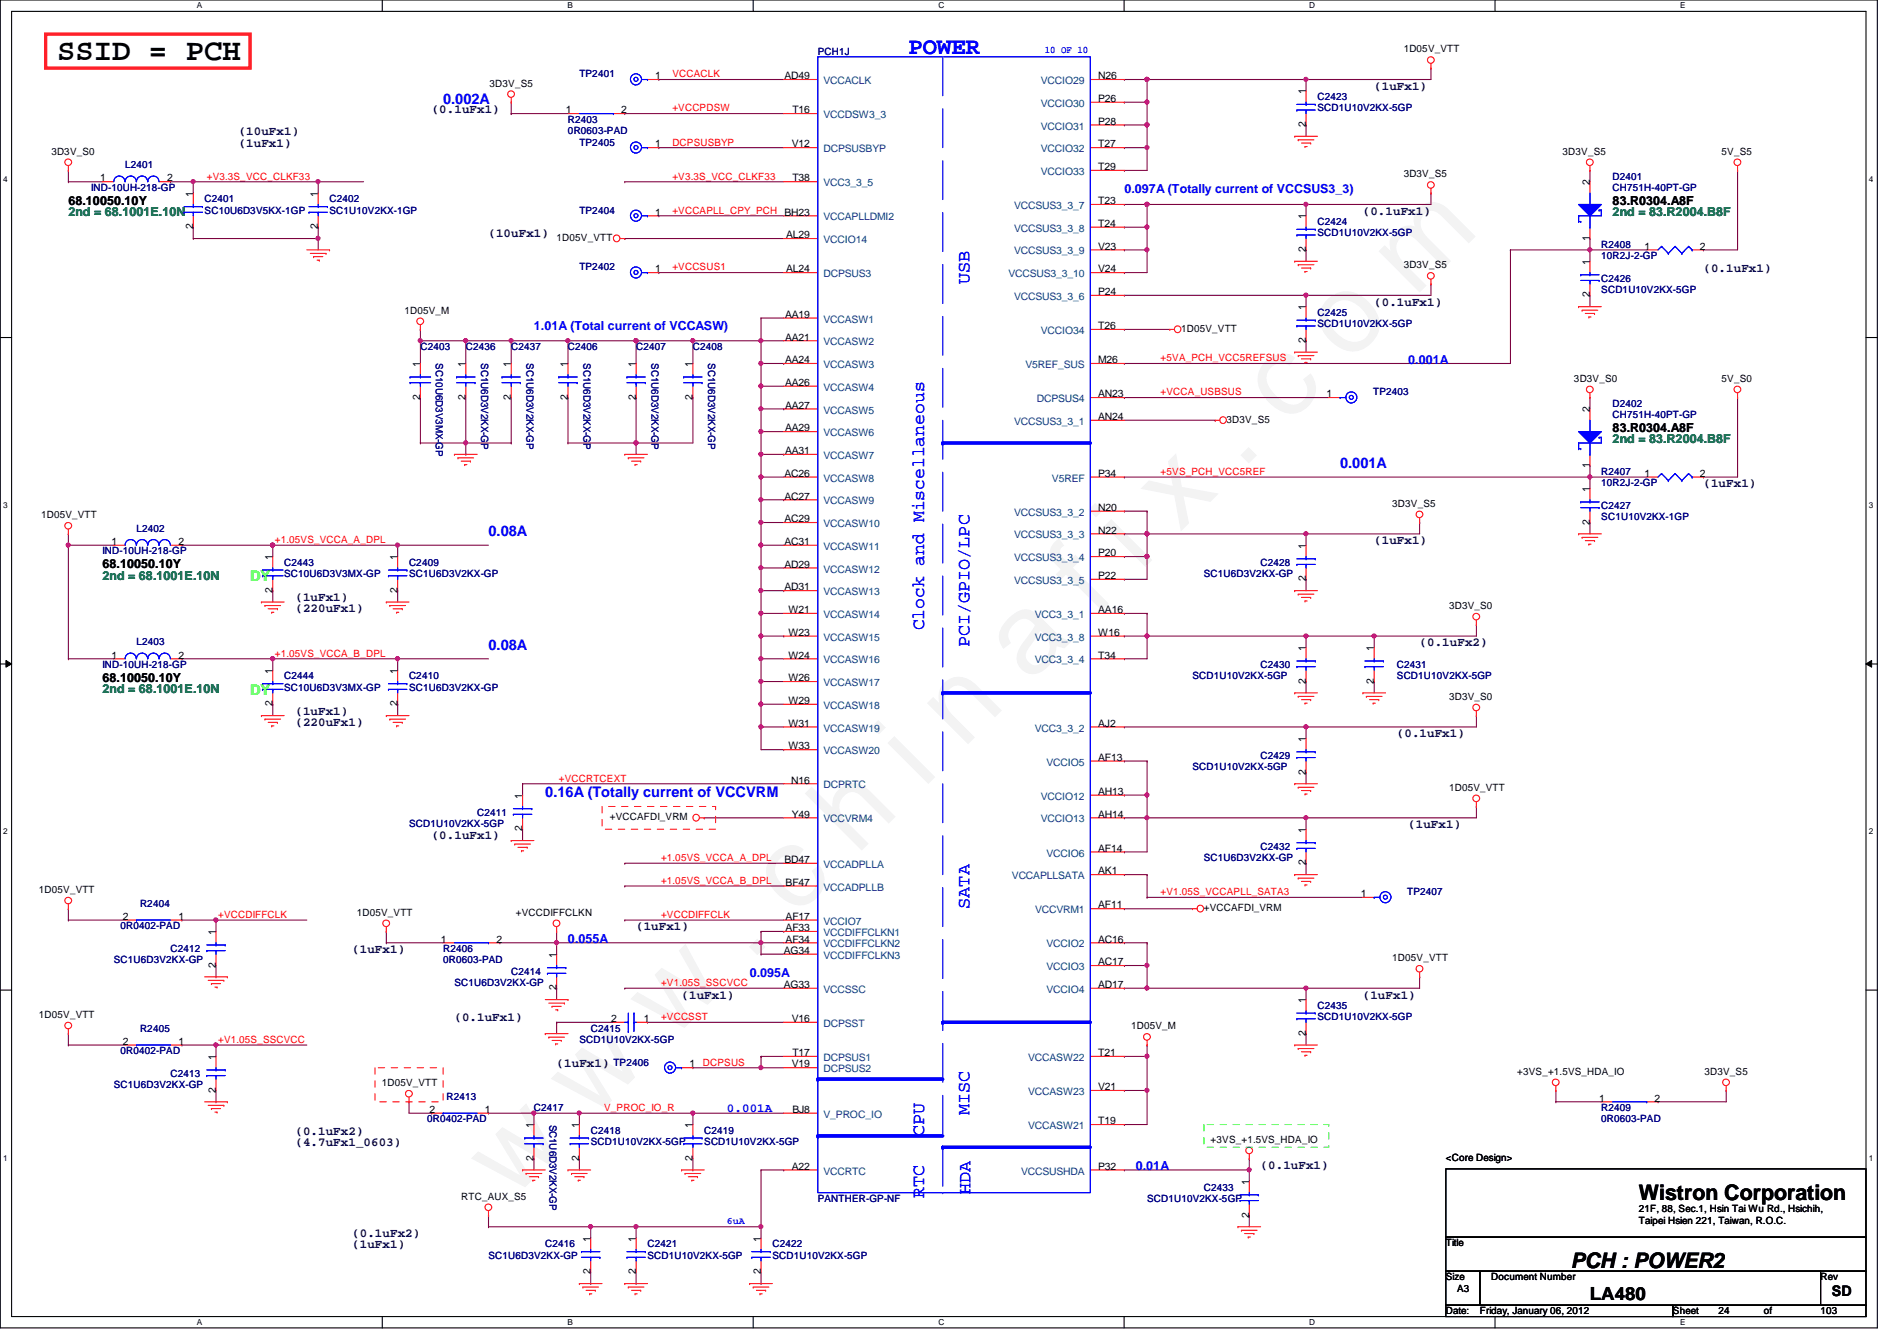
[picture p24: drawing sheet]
<svg xmlns="http://www.w3.org/2000/svg" width="297mm" height="210mm" viewBox="0 0 297 210" stroke-linecap="round" stroke-linejoin="round" font-family="sans-serif">
<defs><g id="words">
<text font-size="17.6" fill="#f0f" x="80.1" y="188" transform="rotate(-45 80.1 188)">w w w . c h i n a f i x . c o m</text>
<text font-size="4.8" x="8.9" y="9.4">SSID = PCH</text>
<text font-size="3.7" fill="#00f" x="142.3" y="8.5">POWER</text>
<g font-size="3.3">
<text x="256.6" y="187.9">Wistron Corporation</text>
<text x="246" y="198.5">PCH : POWER2</text>
</g>
<g font-size="2.8" fill="#00f">
<text x="151.8" y="44.5" transform="rotate(-90 151.8 44.5)">USB</text>
<text x="144.7" y="98.7" transform="rotate(-90 144.7 98.7)">Clock and Miscellaneous</text>
<text x="151.8" y="101.3" transform="rotate(-90 151.8 101.3)">PCI/GPIO/LPC</text>
<text x="151.8" y="142.2" transform="rotate(-90 151.8 142.2)">SATA</text>
<text x="144.7" y="177.8" transform="rotate(-90 144.7 177.8)">CPU</text>
<text x="151.8" y="174.6" transform="rotate(-90 151.8 174.6)">MISC</text>
<text x="144.7" y="187.6" transform="rotate(-90 144.7 187.6)">RTC</text>
<text x="152" y="186.9" transform="rotate(-90 152 186.9)">HDA</text>
</g>
<text font-size="2.8" x="249" y="203.5">LA480</text>
<g font-size="2.3" fill="#00f">
<text x="69.4" y="16.3">0.002A</text>
<text x="209.8" y="73.2">0.001A</text>
<text x="76.5" y="83.9">0.08A</text>
<text x="76.5" y="101.7">0.08A</text>
<text x="85.4" y="124.8">0.16A (Totally current of VCCVRM</text>
</g>
<g font-size="2.3" fill="#0f0">
<text x="39.2" y="91">DY</text>
<text x="39.2" y="108.8">DY</text>
</g>
<text font-size="2.3" x="286.8" y="202.9">SD</text>
<g font-size="1.9" fill="#000040">
<text x="67.6" y="17.6">(0.1uFx1)</text>
<text x="215.2" y="14.1">(1uFx1)</text>
<text x="37.4" y="22.9">(1uFx1)</text>
<text x="37.4" y="21.2">(10uFx1)</text>
<text x="213.4" y="33.6">(0.1uFx1)</text>
<text x="76.5" y="37.2">(10uFx1)</text>
<text x="215.2" y="47.8">(0.1uFx1)</text>
<text x="266.7" y="42.5">(0.1uFx1)</text>
<text x="266.7" y="76.3">(1uFx1)</text>
<text x="215.2" y="85.2">(1uFx1)</text>
<text x="46.3" y="95.8">(220uFx1)</text>
<text x="46.3" y="94.1">(1uFx1)</text>
<text x="222.3" y="101.2">(0.1uFx2)</text>
<text x="46.3" y="113.6">(220uFx1)</text>
<text x="46.3" y="111.8">(1uFx1)</text>
<text x="218.7" y="115.4">(0.1uFx1)</text>
<text x="67.6" y="131.4">(0.1uFx1)</text>
<text x="220.5" y="129.6">(1uFx1)</text>
<text x="55.2" y="149.2">(1uFx1)</text>
<text x="99.6" y="145.6">(1uFx1)</text>
<text x="71.2" y="159.9">(0.1uFx1)</text>
<text x="106.7" y="156.3">(1uFx1)</text>
<text x="213.4" y="156.3">(1uFx1)</text>
<text x="87.2" y="167">(1uFx1)</text>
<text x="46.3" y="177.6">(0.1uFx2)</text>
<text x="46.3" y="179.4">(4.7uFx1_0603)</text>
<text x="197.4" y="183">(0.1uFx1)</text>
<text x="55.2" y="193.6">(0.1uFx2)</text>
<text x="55.2" y="195.4">(1uFx1)</text>
</g>
<g font-size="1.9">
<text x="10.7" y="32">68.10050.10Y</text>
<text x="252.5" y="32">83.R0304.A8F</text>
<text x="252.5" y="67.6">83.R0304.A8F</text>
<text x="16" y="88.9">68.10050.10Y</text>
<text x="16" y="106.7">68.10050.10Y</text>
</g>
<g font-size="1.9" fill="#008000">
<text x="10.7" y="33.8">2nd = 68.1001E.10N</text>
<text x="252.5" y="33.8">2nd = 83.R2004.B8F</text>
<text x="252.5" y="69.4">2nd = 83.R2004.B8F</text>
<text x="16" y="90.7">2nd = 68.1001E.10N</text>
<text x="16" y="108.5">2nd = 68.1001E.10N</text>
</g>
<g font-size="1.9" fill="#00f">
<text x="176.1" y="30.3">0.097A (Totally current of VCCSUS3_3)</text>
<text x="83.6" y="51.6">1.01A (Total current of VCCASW)</text>
<text x="220.5" y="56.9">0.001A</text>
<text x="88.9" y="147.6">0.055A</text>
<text x="117.4" y="153">0.095A</text>
<text x="113.8" y="174.1">0.001A</text>
<text x="177.8" y="183.2">0.01A</text>
</g>
<g font-size="1.6" fill="#000080">
<text x="128.1" y="8.6">PCH1J</text>
<text x="90.7" y="12.1">TP2401</text>
<text x="206.3" y="15.7">C2423</text>
<text x="206.3" y="17.4">SCD1U10V2KX-5GP</text>
<text x="88.9" y="19.2">R2403</text>
<text x="88.9" y="21">0R0603-PAD</text>
<text x="90.7" y="22.8">TP2405</text>
<text x="14.3" y="29.9">IND-10UH-218-GP</text>
<text x="19.6" y="26.3">L2401</text>
<text x="252.5" y="28.1">D2401</text>
<text x="252.5" y="29.9">CH751H-40PT-GP</text>
<text x="32" y="31.7">C2401</text>
<text x="32" y="33.4">SC10U6D3V5KX-1GP</text>
<text x="51.6" y="31.7">C2402</text>
<text x="51.6" y="33.4">SC1U10V2KX-1GP</text>
<text x="90.7" y="33.4">TP2404</text>
<text x="206.3" y="35.2">C2424</text>
<text x="206.3" y="37">SCD1U10V2KX-5GP</text>
<text x="250.7" y="38.8">R2408</text>
<text x="250.7" y="40.6">10R2J-2-GP</text>
<text x="90.7" y="42.3">TP2402</text>
<text x="250.7" y="44.1">C2426</text>
<text x="250.7" y="45.9">SCD1U10V2KX-5GP</text>
<text x="206.3" y="49.4">C2425</text>
<text x="206.3" y="51.2">SCD1U10V2KX-5GP</text>
<text x="65.8" y="54.8">C2403</text>
<text x="68.2" y="56.9" transform="rotate(90 68.2 56.9)">SC10U6D3V3MX-GP</text>
<text x="72.9" y="54.8">C2436</text>
<text x="75.4" y="56.9" transform="rotate(90 75.4 56.9)">SC1U6D3V2KX-GP</text>
<text x="80" y="54.8">C2437</text>
<text x="82.5" y="56.9" transform="rotate(90 82.5 56.9)">SC1U6D3V2KX-GP</text>
<text x="88.9" y="54.8">C2406</text>
<text x="91.4" y="56.9" transform="rotate(90 91.4 56.9)">SC1U6D3V2KX-GP</text>
<text x="99.6" y="54.8">C2407</text>
<text x="102" y="56.9" transform="rotate(90 102 56.9)">SC1U6D3V2KX-GP</text>
<text x="108.5" y="54.8">C2408</text>
<text x="110.9" y="56.9" transform="rotate(90 110.9 56.9)">SC1U6D3V2KX-GP</text>
<text x="215" y="61.9">TP2403</text>
<text x="252.5" y="63.7">D2402</text>
<text x="252.5" y="65.4">CH751H-40PT-GP</text>
<text x="250.7" y="74.3">R2407</text>
<text x="250.7" y="76.1">10R2J-2-GP</text>
<text x="21.4" y="83.2">L2402</text>
<text x="250.7" y="79.7">C2427</text>
<text x="250.7" y="81.4">SC1U10V2KX-1GP</text>
<text x="16" y="86.8">IND-10UH-218-GP</text>
<text x="44.5" y="88.6">C2443</text>
<text x="64" y="88.6">C2409</text>
<text x="197.4" y="88.6">C2428</text>
<text x="44.5" y="90.3">SC10U6D3V3MX-GP</text>
<text x="64" y="90.3">SC1U6D3V2KX-GP</text>
<text x="188.5" y="90.3">SC1U6D3V2KX-GP</text>
<text x="21.4" y="101">L2403</text>
<text x="16" y="104.6">IND-10UH-218-GP</text>
<text x="44.5" y="106.3">C2444</text>
<text x="64" y="106.3">C2410</text>
<text x="186.7" y="106.3">SCD1U10V2KX-5GP</text>
<text x="197.4" y="104.6">C2430</text>
<text x="218.7" y="104.6">C2431</text>
<text x="218.7" y="106.3">SCD1U10V2KX-5GP</text>
<text x="44.5" y="108.1">SC10U6D3V3MX-GP</text>
<text x="64" y="108.1">SC1U6D3V2KX-GP</text>
<text x="197.4" y="118.8">C2429</text>
<text x="186.7" y="120.6">SCD1U10V2KX-5GP</text>
<text x="64" y="129.5">SCD1U10V2KX-5GP</text>
<text x="74.7" y="127.7">C2411</text>
<text x="188.5" y="134.8">SC1U6D3V2KX-GP</text>
<text x="197.4" y="133">C2432</text>
<text x="21.9" y="141.9">R2404</text>
<text x="220.3" y="140.1">TP2407</text>
<text x="18.9" y="145.5">0R0402-PAD</text>
<text x="26.7" y="149">C2412</text>
<text x="69.4" y="149">R2406</text>
<text x="17.8" y="150.8">SC1U6D3V2KX-GP</text>
<text x="69.4" y="150.8">0R0603-PAD</text>
<text x="71.2" y="154.3">SC1U6D3V2KX-GP</text>
<text x="80" y="152.6">C2414</text>
<text x="21.9" y="161.5">R2405</text>
<text x="92.5" y="161.5">C2415</text>
<text x="206.3" y="157.9">C2435</text>
<text x="206.3" y="159.7">SCD1U10V2KX-5GP</text>
<text x="18.9" y="165">0R0402-PAD</text>
<text x="90.7" y="163.2">SCD1U10V2KX-5GP</text>
<text x="96.1" y="166.8">TP2406</text>
<text x="17.8" y="170.3">SC1U6D3V2KX-GP</text>
<text x="26.7" y="168.6">C2413</text>
<text x="69.9" y="172.1">R2413</text>
<text x="83.6" y="173.9">C2417</text>
<text x="250.7" y="173.9">R2409</text>
<text x="66.9" y="175.7">0R0402-PAD</text>
<text x="86" y="176" transform="rotate(90 86 176)">SC1U6D3V2KX-GP</text>
<text x="92.5" y="177.5">C2418</text>
<text x="92.5" y="179.2">SCD1U10V2KX-5GP</text>
<text x="110.3" y="177.5">C2419</text>
<text x="110.3" y="179.2">SCD1U10V2KX-5GP</text>
<text x="250.7" y="175.7">0R0603-PAD</text>
<text x="128.1" y="188.1">PANTHER-GP-NF</text>
<text x="179.6" y="188.1">SCD1U10V2KX-5GP</text>
<text x="188.5" y="186.4">C2433</text>
<text x="76.5" y="197">SC1U6D3V2KX-GP</text>
<text x="85.4" y="195.2">C2416</text>
<text x="101.4" y="195.2">C2421</text>
<text x="101.4" y="197">SCD1U10V2KX-5GP</text>
<text x="120.9" y="195.2">C2422</text>
<text x="120.9" y="197">SCD1U10V2KX-5GP</text>
</g>
<g font-size="1.6" fill="#00f">
<text x="163.6" y="8.3">10 OF 10</text>
<text x="113.8" y="191.5">6uA</text>
</g>
<g font-size="1.6">
<text x="219.8" y="8.2">1D05V_VTT</text>
<text x="76.7" y="13.5">3D3V_S5</text>
<text x="88.6" y="17.7">1</text>
<text x="97.3" y="17.7">2</text>
<text x="102.6" y="12.4">1</text>
<text x="122.8" y="12.4">AD49</text>
<text x="124.1" y="17.7">T16</text>
<text x="172" y="12.4">N26</text>
<text x="172" y="16">P26</text>
<text x="204.5" y="14.8" transform="rotate(-90 204.5 14.8)">1</text>
<text x="102.6" y="23.1">1</text>
<text x="124" y="23.1">V12</text>
<text x="172" y="19.5">P28</text>
<text x="172" y="23.1">T27</text>
<text x="204.5" y="19.9" transform="rotate(-90 204.5 19.9)">2</text>
<text x="8" y="24.2">3D3V_S0</text>
<text x="15.7" y="28.4">1</text>
<text x="26.2" y="28.4">2</text>
<text x="124.1" y="28.4">T38</text>
<text x="172" y="26.6">T29</text>
<text x="219.8" y="27.8">3D3V_S5</text>
<text x="244.7" y="24.2">3D3V_S5</text>
<text x="248.9" y="29" transform="rotate(-90 248.9 29)">2</text>
<text x="269.6" y="24.2">5V_S5</text>
<text x="30.2" y="35.9" transform="rotate(-90 30.2 35.9)">2</text>
<text x="30.2" y="30.8" transform="rotate(-90 30.2 30.8)">1</text>
<text x="49.8" y="35.9" transform="rotate(-90 49.8 35.9)">2</text>
<text x="49.8" y="30.8" transform="rotate(-90 49.8 30.8)">1</text>
<text x="102.6" y="33.7">1</text>
<text x="122.8" y="33.7">BH23</text>
<text x="172" y="35.5">T24</text>
<text x="172" y="32">T23</text>
<text x="204.5" y="34.3" transform="rotate(-90 204.5 34.3)">1</text>
<text x="87.2" y="37.7">1D05V_VTT</text>
<text x="123.1" y="37.3">AL29</text>
<text x="172" y="39.1">V23</text>
<text x="204.5" y="39.5" transform="rotate(-90 204.5 39.5)">2</text>
<text x="219.8" y="42">3D3V_S5</text>
<text x="248.9" y="41.4" transform="rotate(-90 248.9 41.4)">1</text>
<text x="248.9" y="37.7" transform="rotate(-90 248.9 37.7)">1</text>
<text x="257.5" y="39.1">1</text>
<text x="266.2" y="39.1">2</text>
<text x="102.6" y="42.6">1</text>
<text x="123.1" y="42.6">AL24</text>
<text x="172" y="46.2">P24</text>
<text x="172" y="42.6">V24</text>
<text x="248.9" y="46.6" transform="rotate(-90 248.9 46.6)">2</text>
<text x="63.3" y="49.1">1D05V_M</text>
<text x="122.9" y="49.7">AA19</text>
<text x="122.9" y="53.3">AA21</text>
<text x="172" y="51.5">T26</text>
<text x="185" y="51.9">1D05V_VTT</text>
<text x="204.5" y="53.7" transform="rotate(-90 204.5 53.7)">2</text>
<text x="204.5" y="48.6" transform="rotate(-90 204.5 48.6)">1</text>
<text x="65.8" y="57.4" transform="rotate(-90 65.8 57.4)">1</text>
<text x="72.9" y="57.4" transform="rotate(-90 72.9 57.4)">1</text>
<text x="80" y="57.4" transform="rotate(-90 80 57.4)">1</text>
<text x="88.9" y="57.4" transform="rotate(-90 88.9 57.4)">1</text>
<text x="99.6" y="57.4" transform="rotate(-90 99.6 57.4)">1</text>
<text x="108.5" y="57.4" transform="rotate(-90 108.5 57.4)">1</text>
<text x="122.9" y="56.9">AA24</text>
<text x="172" y="56.9">M26</text>
<text x="246.5" y="59.8">3D3V_S0</text>
<text x="269.6" y="59.8">5V_S0</text>
<text x="65.8" y="62.6" transform="rotate(-90 65.8 62.6)">2</text>
<text x="72.9" y="62.6" transform="rotate(-90 72.9 62.6)">2</text>
<text x="80" y="62.6" transform="rotate(-90 80 62.6)">2</text>
<text x="88.9" y="62.6" transform="rotate(-90 88.9 62.6)">2</text>
<text x="99.6" y="62.6" transform="rotate(-90 99.6 62.6)">2</text>
<text x="108.5" y="62.6" transform="rotate(-90 108.5 62.6)">2</text>
<text x="122.9" y="64">AA27</text>
<text x="122.9" y="60.4">AA26</text>
<text x="172" y="62.2">AN23</text>
<text x="172" y="65.7">AN24</text>
<text x="207.7" y="62.2">1</text>
<text x="248.9" y="64.6" transform="rotate(-90 248.9 64.6)">2</text>
<text x="122.9" y="67.5">AA29</text>
<text x="122.9" y="71.1">AA31</text>
<text x="192.1" y="66.2">3D3V_S5</text>
<text x="122.8" y="74.6">AC26</text>
<text x="172" y="74.6">P34</text>
<text x="248.9" y="77" transform="rotate(-90 248.9 77)">1</text>
<text x="248.9" y="73.2" transform="rotate(-90 248.9 73.2)">1</text>
<text x="257.5" y="74.6">1</text>
<text x="266.2" y="74.6">2</text>
<text x="6.4" y="81.1">1D05V_VTT</text>
<text x="122.8" y="78.2">AC27</text>
<text x="122.8" y="81.7">AC29</text>
<text x="172" y="80">N20</text>
<text x="172" y="83.5">N22</text>
<text x="218" y="79.3">3D3V_S5</text>
<text x="248.9" y="82.1" transform="rotate(-90 248.9 82.1)">2</text>
<text x="17.5" y="85.3">1</text>
<text x="27.9" y="85.3">2</text>
<text x="42.7" y="87.7" transform="rotate(-90 42.7 87.7)">1</text>
<text x="62.2" y="87.7" transform="rotate(-90 62.2 87.7)">1</text>
<text x="122.8" y="85.3">AC31</text>
<text x="122.8" y="88.9">AD29</text>
<text x="172" y="87.1">P20</text>
<text x="204.5" y="85.9" transform="rotate(-90 204.5 85.9)">1</text>
<text x="42.7" y="92.8" transform="rotate(-90 42.7 92.8)">2</text>
<text x="62.2" y="92.8" transform="rotate(-90 62.2 92.8)">2</text>
<text x="122.8" y="92.4">AD31</text>
<text x="123.4" y="96">W21</text>
<text x="172" y="96">AA16</text>
<text x="172" y="90.6">P22</text>
<text x="204.5" y="91" transform="rotate(-90 204.5 91)">2</text>
<text x="226.9" y="95.3">3D3V_S0</text>
<text x="123.4" y="99.5">W23</text>
<text x="172" y="99.5">W16</text>
<text x="204.5" y="101.9" transform="rotate(-90 204.5 101.9)">1</text>
<text x="215.1" y="101.9" transform="rotate(-90 215.1 101.9)">1</text>
<text x="17.5" y="103.1">1</text>
<text x="27.9" y="103.1">2</text>
<text x="42.7" y="105.5" transform="rotate(-90 42.7 105.5)">1</text>
<text x="62.2" y="105.5" transform="rotate(-90 62.2 105.5)">1</text>
<text x="123.4" y="103.1">W24</text>
<text x="123.4" y="106.6">W26</text>
<text x="172" y="103.1">T34</text>
<text x="204.5" y="107" transform="rotate(-90 204.5 107)">2</text>
<text x="215.1" y="107" transform="rotate(-90 215.1 107)">2</text>
<text x="42.7" y="110.6" transform="rotate(-90 42.7 110.6)">2</text>
<text x="62.2" y="110.6" transform="rotate(-90 62.2 110.6)">2</text>
<text x="123.4" y="110.2">W29</text>
<text x="123.4" y="113.7">W31</text>
<text x="172" y="113.7">AJ2</text>
<text x="226.9" y="109.6">3D3V_S0</text>
<text x="123.4" y="117.3">W33</text>
<text x="172" y="119.1">AF13</text>
<text x="204.5" y="116.1" transform="rotate(-90 204.5 116.1)">1</text>
<text x="81.8" y="125" transform="rotate(-90 81.8 125)">1</text>
<text x="123.9" y="122.6">N16</text>
<text x="172" y="124.4">AH13</text>
<text x="204.5" y="121.2" transform="rotate(-90 204.5 121.2)">2</text>
<text x="226.9" y="123.8">1D05V_VTT</text>
<text x="81.8" y="130.1" transform="rotate(-90 81.8 130.1)">2</text>
<text x="95.5" y="128.4">+VCCAFDI_VRM</text>
<text x="124" y="128">Y49</text>
<text x="172" y="128">AH14</text>
<text x="204.5" y="130.3" transform="rotate(-90 204.5 130.3)">1</text>
<text x="122.8" y="135.1">BD47</text>
<text x="172" y="133.3">AF14</text>
<text x="172" y="136.9">AK1</text>
<text x="204.5" y="135.5" transform="rotate(-90 204.5 135.5)">2</text>
<text x="6.1" y="139.8">1D05V_VTT</text>
<text x="19.3" y="144">2</text>
<text x="27.9" y="144">1</text>
<text x="55.9" y="143.3">1D05V_VTT</text>
<text x="80.8" y="143.3">+VCCDIFFCLKN</text>
<text x="123" y="138.6">BF47</text>
<text x="123" y="144">AF17</text>
<text x="172" y="142.2">AF11</text>
<text x="188.5" y="142.6">+VCCAFDI_VRM</text>
<text x="213.1" y="140.4">1</text>
<text x="33.8" y="146.3" transform="rotate(-90 33.8 146.3)">1</text>
<text x="69" y="147.5">1</text>
<text x="77.7" y="147.5">2</text>
<text x="87.1" y="149.9" transform="rotate(-90 87.1 149.9)">1</text>
<text x="122.7" y="149.3">AG34</text>
<text x="123" y="145.8">AF33</text>
<text x="123" y="147.5">AF34</text>
<text x="172" y="147.5">AC16</text>
<text x="33.8" y="151.5" transform="rotate(-90 33.8 151.5)">2</text>
<text x="87.1" y="155" transform="rotate(-90 87.1 155)">2</text>
<text x="122.7" y="154.6">AG33</text>
<text x="172" y="154.6">AD17</text>
<text x="172" y="151.1">AC17</text>
<text x="218" y="150.5">1D05V_VTT</text>
<text x="6.1" y="159.3">1D05V_VTT</text>
<text x="95.7" y="160">2</text>
<text x="100.8" y="160">1</text>
<text x="124" y="160">V16</text>
<text x="177.1" y="161.1">1D05V_M</text>
<text x="204.5" y="157" transform="rotate(-90 204.5 157)">1</text>
<text x="19.3" y="163.5">2</text>
<text x="27.9" y="163.5">1</text>
<text x="33.8" y="165.9" transform="rotate(-90 33.8 165.9)">1</text>
<text x="107.9" y="167.1">1</text>
<text x="124" y="167.1">V19</text>
<text x="124.1" y="165.3">T17</text>
<text x="172" y="165.3">T21</text>
<text x="204.5" y="162.1" transform="rotate(-90 204.5 162.1)">2</text>
<text x="33.8" y="171" transform="rotate(-90 33.8 171)">2</text>
<text x="59.8" y="170">1D05V_VTT</text>
<text x="172" y="170.6">V21</text>
<text x="237.6" y="168.2">+3VS_+1.5VS_HDA_IO</text>
<text x="250.4" y="172.4">1</text>
<text x="259.1" y="172.4">2</text>
<text x="266.9" y="168.2">3D3V_S5</text>
<text x="67.3" y="174.2">2</text>
<text x="75.9" y="174.2">1</text>
<text x="83.6" y="176.6" transform="rotate(-90 83.6 176.6)">1</text>
<text x="90.7" y="176.6" transform="rotate(-90 90.7 176.6)">1</text>
<text x="108.5" y="176.6" transform="rotate(-90 108.5 176.6)">1</text>
<text x="124.1" y="174.2">BJ8</text>
<text x="172" y="176">T19</text>
<text x="189.6" y="178.9">+3VS_+1.5VS_HDA_IO</text>
<text x="83.6" y="181.7" transform="rotate(-90 83.6 181.7)">2</text>
<text x="90.7" y="181.7" transform="rotate(-90 90.7 181.7)">2</text>
<text x="108.5" y="181.7" transform="rotate(-90 108.5 181.7)">2</text>
<text x="124" y="183.1">A22</text>
<text x="172" y="183.1">P32</text>
<text x="195.6" y="185.5" transform="rotate(-90 195.6 185.5)">1</text>
<text x="226.4" y="181.7">&lt;Core Design&gt;</text>
<text x="72.2" y="187.8">RTC_AUX_S5</text>
<text x="195.6" y="190.6" transform="rotate(-90 195.6 190.6)">2</text>
<text x="256.6" y="189.7">21F, 88, Sec.1, Hsin Tai Wu Rd., Hsichih,</text>
<text x="256.6" y="191.6">Taipei Hsien 221, Taiwan, R.O.C.</text>
<text x="92.5" y="194.4" transform="rotate(-90 92.5 194.4)">1</text>
<text x="99.6" y="194.4" transform="rotate(-90 99.6 194.4)">1</text>
<text x="119.1" y="194.4" transform="rotate(-90 119.1 194.4)">1</text>
<text x="226.4" y="195.1">Title</text>
<text x="92.5" y="199.5" transform="rotate(-90 92.5 199.5)">2</text>
<text x="99.6" y="199.5" transform="rotate(-90 99.6 199.5)">2</text>
<text x="119.1" y="199.5" transform="rotate(-90 119.1 199.5)">2</text>
<text x="226.4" y="200.4">Size</text>
<text x="228.2" y="202.2">A3</text>
<text x="233.5" y="200.4">Document Number</text>
<text x="285.1" y="200.4">Rev</text>
<text x="226.4" y="205.7">Date:</text>
<text x="231.7" y="205.7">Friday, January 06, 2012</text>
<text x="262" y="205.7">Sheet</text>
<text x="269.1" y="205.7">24</text>
<text x="276.2" y="205.7">of</text>
<text x="285.1" y="205.7">103</text>
</g>
<g font-size="1.6" fill="#f00">
<text x="105.3" y="12.1">VCCACLK</text>
<text x="105.3" y="17.4">+VCCPDSW</text>
<text x="105.3" y="22.8">DCPSUSBYP</text>
<text x="32.4" y="28.1">+V3.3S_VCC_CLKF33</text>
<text x="105.3" y="28.1">+V3.3S_VCC_CLKF33</text>
<text x="105.3" y="33.4">+VCCAPLL_CPY_PCH</text>
<text x="105.3" y="42.3">+VCCSUS1</text>
<text x="181.7" y="56.6">+5VA_PCH_VCC5REFSUS</text>
<text x="181.7" y="61.9">+VCCA_USBSUS</text>
<text x="181.7" y="74.3">+5VS_PCH_VCC5REF</text>
<text x="43" y="85">+1.05VS_VCCA_A_DPL</text>
<text x="43" y="102.8">+1.05VS_VCCA_B_DPL</text>
<text x="87.5" y="122.3">+VCCRTCEXT</text>
<text x="103.5" y="134.8">+1.05VS_VCCA_A_DPL</text>
<text x="34.2" y="143.7">+VCCDIFFCLK</text>
<text x="103.5" y="143.7">+VCCDIFFCLK</text>
<text x="103.5" y="138.3">+1.05VS_VCCA_B_DPL</text>
<text x="181.7" y="140.1">+V1.05S_VCCAPLL_SATA3</text>
<text x="103.5" y="154.3">+V1.05S_SSCVCC</text>
<text x="103.5" y="159.7">+VCCSST</text>
<text x="34.2" y="163.2">+V1.05S_SSCVCC</text>
<text x="110.1" y="166.8">DCPSUS</text>
<text x="94.6" y="173.9">V_PROC_IO_R</text>
</g>
<g font-size="1.6" fill="#004080">
<text x="128.9" y="13.2">VCCACLK</text>
<text x="163" y="13.2">VCCIO29</text>
<text x="163" y="16.7">VCCIO30</text>
<text x="128.9" y="23.8">DCPSUSBYP</text>
<text x="128.9" y="18.5">VCCDSW3_3</text>
<text x="163" y="20.3">VCCIO31</text>
<text x="163" y="23.8">VCCIO32</text>
<text x="128.9" y="29.2">VCC3_3_5</text>
<text x="163" y="27.4">VCCIO33</text>
<text x="128.9" y="34.5">VCCAPLLDMI2</text>
<text x="158.8" y="32.7">VCCSUS3_3_7</text>
<text x="128.9" y="38.1">VCCIO14</text>
<text x="158.8" y="39.8">VCCSUS3_3_9</text>
<text x="158.8" y="36.3">VCCSUS3_3_8</text>
<text x="128.9" y="43.4">DCPSUS3</text>
<text x="157.9" y="43.4">VCCSUS3_3_10</text>
<text x="158.8" y="46.9">VCCSUS3_3_6</text>
<text x="128.9" y="50.5">VCCASW1</text>
<text x="163" y="52.3">VCCIO34</text>
<text x="128.9" y="54.1">VCCASW2</text>
<text x="128.9" y="57.6">VCCASW3</text>
<text x="160.6" y="57.6">V5REF_SUS</text>
<text x="128.9" y="64.7">VCCASW5</text>
<text x="128.9" y="61.2">VCCASW4</text>
<text x="162.3" y="62.9">DCPSUS4</text>
<text x="128.9" y="68.3">VCCASW6</text>
<text x="128.9" y="71.8">VCCASW7</text>
<text x="158.8" y="66.5">VCCSUS3_3_1</text>
<text x="128.9" y="75.4">VCCASW8</text>
<text x="164.7" y="75.4">V5REF</text>
<text x="128.9" y="79">VCCASW9</text>
<text x="128.9" y="82.5">VCCASW10</text>
<text x="158.8" y="80.7">VCCSUS3_3_2</text>
<text x="128.9" y="86.1">VCCASW11</text>
<text x="128.9" y="89.6">VCCASW12</text>
<text x="158.8" y="84.3">VCCSUS3_3_3</text>
<text x="158.8" y="87.8">VCCSUS3_3_4</text>
<text x="128.9" y="93.2">VCCASW13</text>
<text x="158.8" y="91.4">VCCSUS3_3_5</text>
<text x="128.9" y="96.7">VCCASW14</text>
<text x="128.9" y="100.3">VCCASW15</text>
<text x="162" y="96.7">VCC3_3_1</text>
<text x="162" y="100.3">VCC3_3_8</text>
<text x="128.9" y="103.8">VCCASW16</text>
<text x="128.9" y="107.4">VCCASW17</text>
<text x="162" y="103.8">VCC3_3_4</text>
<text x="128.9" y="111">VCCASW18</text>
<text x="128.9" y="114.5">VCCASW19</text>
<text x="128.9" y="118.1">VCCASW20</text>
<text x="162" y="114.5">VCC3_3_2</text>
<text x="163.9" y="119.8">VCCIO5</text>
<text x="128.9" y="123.4">DCPRTC</text>
<text x="163" y="125.2">VCCIO12</text>
<text x="128.9" y="128.7">VCCVRM4</text>
<text x="163" y="128.7">VCCIO13</text>
<text x="128.9" y="135.8">VCCADPLLA</text>
<text x="158.5" y="137.6">VCCAPLLSATA</text>
<text x="163.9" y="134.1">VCCIO6</text>
<text x="128.9" y="139.4">VCCADPLLB</text>
<text x="162.1" y="143">VCCVRM1</text>
<text x="128.9" y="146.5">VCCDIFFCLKN1</text>
<text x="128.9" y="148.3">VCCDIFFCLKN2</text>
<text x="128.9" y="144.7">VCCIO7</text>
<text x="163.9" y="148.3">VCCIO2</text>
<text x="128.9" y="155.4">VCCSSC</text>
<text x="128.9" y="150.1">VCCDIFFCLKN3</text>
<text x="163.9" y="155.4">VCCIO4</text>
<text x="163.9" y="151.8">VCCIO3</text>
<text x="128.9" y="160.7">DCPSST</text>
<text x="128.9" y="166.1">DCPSUS1</text>
<text x="128.9" y="167.9">DCPSUS2</text>
<text x="161" y="166.1">VCCASW22</text>
<text x="161" y="171.4">VCCASW23</text>
<text x="128.9" y="175">V_PROC_IO</text>
<text x="161" y="176.7">VCCASW21</text>
<text x="128.9" y="183.9">VCCRTC</text>
<text x="159.9" y="183.9">VCCSUSHDA</text>
</g>
<g font-size="1.3">
<text x="30.8" y="1.3">A</text>
<text x="88.9" y="1.3">B</text>
<text x="146.9" y="1.3">C</text>
<text x="205" y="1.3">D</text>
<text x="263.1" y="1.3">E</text>
<text x=".5" y="28.4">4</text>
<text x="292.6" y="28.4">4</text>
<text x=".5" y="79.5">3</text>
<text x="292.6" y="79.5">3</text>
<text x=".5" y="130.6">2</text>
<text x="292.6" y="130.6">2</text>
<text x=".5" y="181.7">1</text>
<text x="292.6" y="181.7">1</text>
<text x="30.8" y="207.4">A</text>
<text x="88.9" y="207.4">B</text>
<text x="146.9" y="207.4">C</text>
<text x="205" y="207.4">D</text>
<text x="263.1" y="207.4">E</text>
</g>
</g></defs>
<path d="M0 0h294v207.9h-294zM1.8 1.8h290.4v204.3h-290.4z" fill="none" stroke="#000" stroke-width=".17"/>
<g fill="#fff">
<path d="M30.8 .2h.8v1.4h-.8z"/>
<path d="M30.8 206.2h.8v1.4h-.8z"/>
</g>
<path d="M59.9 0v1.8M59.9 206.1v1.8" fill="none" stroke="#000" stroke-width=".17"/>
<g fill="#fff">
<path d="M88.9 .2h.8v1.4h-.8z"/>
<path d="M88.9 206.2h.8v1.4h-.8z"/>
</g>
<path d="M117.9 0v1.8M117.9 206.1v1.8" fill="none" stroke="#000" stroke-width=".17"/>
<g fill="#fff">
<path d="M146.9 .2h.9v1.4h-.9z"/>
<path d="M146.9 206.2h.9v1.4h-.9z"/>
</g>
<path d="M176 0v1.8M176 206.1v1.8" fill="none" stroke="#000" stroke-width=".17"/>
<g fill="#fff">
<path d="M205 .2h.9v1.4h-.9z"/>
<path d="M205 206.2h.9v1.4h-.9z"/>
</g>
<path d="M234.1 0v1.8M234.1 206.1v1.8" fill="none" stroke="#000" stroke-width=".17"/>
<g fill="#fff">
<path d="M263.1 .2h.8v1.4h-.8z"/>
<path d="M263.1 206.2h.8v1.4h-.8z"/>
<path d="M.5 27.3h.7v1.4h-.7z"/>
<path d="M292.6 27.3h.7v1.4h-.7z"/>
<path d="M.5 78.4h.7v1.4h-.7z"/>
<path d="M292.6 78.4h.7v1.4h-.7z"/>
</g>
<path d="M0 52.8h1.8M292.2 52.8h1.8" fill="none" stroke="#000" stroke-width=".17"/>
<g fill="#fff">
<path d="M.5 129.5h.7v1.4h-.7z"/>
<path d="M292.6 129.5h.7v1.4h-.7z"/>
</g>
<path d="M0 103.9h1.8M292.2 103.9h1.8" fill="none" stroke="#000" stroke-width=".17"/>
<path d="M.9 103.4l.9 .5-.9 .5zM292.2 103.9l.9-.5v1z" fill="#000"/>
<path d="M.9 103.4l.9 .5-.9 .5zM292.2 103.9l.9-.5v1z" fill="none" stroke="#000" stroke-width=".16"/>
<g fill="#fff">
<path d="M.5 180.5h.7v1.4h-.7z"/>
<path d="M292.6 180.5h.7v1.4h-.7z"/>
</g>
<path d="M0 155h1.8M292.2 155h1.8" fill="none" stroke="#000" stroke-width=".17"/>
<path d="M10.7 83.6h.1M10.7 83.6v1.7M28.5 85.3h.1M28.5 85.3h14.2M62.3 85.3h.1M62.3 85.3h14.2M62.3 85.3v1.8" fill="none" stroke="#800040" stroke-width=".17"/>
<circle cx="62.2" cy="85.3" r=".32" fill="#f0f"/>
<circle cx="62.2" cy="85.3" r=".32" fill="none" stroke="#f0f" stroke-width=".17"/>
<path d="M10.7 85.3h.1M10.7 85.3v17.8" fill="none" stroke="#800040" stroke-width=".17"/>
<circle cx="10.7" cy="85.3" r=".32" fill="#f0f"/>
<circle cx="10.7" cy="85.3" r=".32" fill="none" stroke="#f0f" stroke-width=".17"/>
<path d="M10.7 85.3h.1M10.7 85.3h7.1M10.7 103.1h.1M10.7 103.1h7.1M28.5 103.1h.1M28.5 103.1h14.2M62.3 103.1h.1M62.3 103.1h14.2M62.3 103.1v1.8" fill="none" stroke="#800040" stroke-width=".17"/>
<circle cx="62.2" cy="103.1" r=".32" fill="#f0f"/>
<circle cx="62.2" cy="103.1" r=".32" fill="none" stroke="#f0f" stroke-width=".17"/>
<path d="M42.7 85.3h.1M42.7 85.3v1.8" fill="none" stroke="#800040" stroke-width=".17"/>
<circle cx="42.7" cy="85.3" r=".32" fill="#f0f"/>
<circle cx="42.7" cy="85.3" r=".32" fill="none" stroke="#f0f" stroke-width=".17"/>
<path d="M42.7 103.1h.1M42.7 103.1v1.8" fill="none" stroke="#800040" stroke-width=".17"/>
<circle cx="42.7" cy="103.1" r=".32" fill="#f0f"/>
<circle cx="42.7" cy="103.1" r=".32" fill="none" stroke="#f0f" stroke-width=".17"/>
<path d="M249 72.9h.1M249 74.7h.1M249 72.9v1.8M249 74.7h8.8" fill="none" stroke="#800040" stroke-width=".17"/>
<circle cx="248.9" cy="74.6" r=".32" fill="#f0f"/>
<circle cx="248.9" cy="74.6" r=".32" fill="none" stroke="#f0f" stroke-width=".17"/>
<path d="M176.1 19.6h.1M176.1 19.6h3.5M179.6 23.1h.1M179.6 23.1v3.6M179.6 140.5h33.8" fill="none" stroke="#800040" stroke-width=".17"/>
<circle cx="179.6" cy="23.1" r=".32" fill="#f0f"/>
<circle cx="179.6" cy="23.1" r=".32" fill="none" stroke="#f0f" stroke-width=".17"/>
<path d="M33.8 163.6h.1M33.8 163.6h14.2" fill="none" stroke="#800040" stroke-width=".17"/>
<circle cx="33.8" cy="163.5" r=".32" fill="#f0f"/>
<circle cx="33.8" cy="163.5" r=".32" fill="none" stroke="#f0f" stroke-width=".17"/>
<path d="M10.7 26.7h.1M10.7 26.7v1.7M249 37.3h.1M249 37.3v1.8" fill="none" stroke="#800040" stroke-width=".17"/>
<circle cx="248.9" cy="39.1" r=".32" fill="#f0f"/>
<circle cx="248.9" cy="39.1" r=".32" fill="none" stroke="#f0f" stroke-width=".17"/>
<path d="M26.7 28.4h.1M26.7 28.4h3.6" fill="none" stroke="#800040" stroke-width=".17"/>
<circle cx="30.2" cy="28.4" r=".32" fill="#f0f"/>
<circle cx="30.2" cy="28.4" r=".32" fill="none" stroke="#f0f" stroke-width=".17"/>
<path d="M49.8 28.4h.1M49.8 28.4h7.1" fill="none" stroke="#800040" stroke-width=".17"/>
<circle cx="49.8" cy="28.4" r=".32" fill="#f0f"/>
<circle cx="49.8" cy="28.4" r=".32" fill="none" stroke="#f0f" stroke-width=".17"/>
<path d="M10.7 28.4h.1M10.7 28.4h5.3M30.3 28.4h.1M30.3 37.3h.1M30.3 28.4h19.5M30.3 37.3h19.5M49.8 28.4h.1M49.8 28.4v1.8" fill="none" stroke="#800040" stroke-width=".17"/>
<circle cx="49.8" cy="37.3" r=".32" fill="#f0f"/>
<circle cx="49.8" cy="37.3" r=".32" fill="none" stroke="#f0f" stroke-width=".17"/>
<g fill="none" stroke="#800040" stroke-width=".17">
<path d="M103.2 12.4h.1M103.2 12.4h19.5M176.1 16h.1M176.1 16h3.5M179.6 12.4h.1M204.5 12.4h.1M204.5 19.6h.1M204.5 19.6v1.7M224.1 10.7h.1M224.1 10.7v1.7h-44.5M30.3 35.6h.1M30.3 28.4h.1"/>
<path d="M30.3 28.4v1.8M30.3 35.6v1.7M49.8 37.3h.1M49.8 37.3v1.8M103.2 23.1h.1M103.2 23.1h19.5M236.5 39.1h12.5M249 39.1h.1M249 39.1v1.8M65.8 51.6h.1M65.8 51.6v1.7M176.1 56.9h60.4"/>
<path d="M65.8 62.2h.1M65.8 62.2v7.1M249 62.2h.1M249 74.7h.1M249 62.2v1.8M249 74.7v1.8M266.7 74.7h.1M272.1 62.2h.1M272.1 62.2v12.5h-5.4M249 81.8h.1M249 81.8v1.8M81.8 122.7h40.9"/>
<path d="M10.7 163.6h.1M10.7 161.8h.1M10.7 163.6h8.9M10.7 161.8v1.8M28.5 163.6h.1M28.5 163.6h5.3M33.8 163.6h.1M33.8 163.6v1.8M64 172.5h.1M64 172.5v1.7"/>
</g>
<circle cx="204.5" cy="12.4" r=".32" fill="#f0f"/>
<circle cx="204.5" cy="12.4" r=".32" fill="none" stroke="#f0f" stroke-width=".17"/>
<circle cx="179.6" cy="12.4" r=".32" fill="#f0f"/>
<circle cx="179.6" cy="12.4" r=".32" fill="none" stroke="#f0f" stroke-width=".17"/>
<path d="M179.6 12.4h.1M179.6 12.4v3.6" fill="none" stroke="#800040" stroke-width=".17"/>
<circle cx="179.6" cy="12.4" r=".32" fill="#f0f"/>
<circle cx="179.6" cy="12.4" r=".32" fill="none" stroke="#f0f" stroke-width=".17"/>
<path d="M179.6 16h.1M179.6 16v3.6" fill="none" stroke="#800040" stroke-width=".17"/>
<circle cx="179.6" cy="19.5" r=".32" fill="#f0f"/>
<circle cx="179.6" cy="19.5" r=".32" fill="none" stroke="#f0f" stroke-width=".17"/>
<circle cx="179.6" cy="16" r=".32" fill="#f0f"/>
<circle cx="179.6" cy="16" r=".32" fill="none" stroke="#f0f" stroke-width=".17"/>
<path d="M179.6 19.6h.1M179.6 19.6v3.5h-3.5M176.1 23.1h.1M87.2 147.6h32" fill="none" stroke="#800040" stroke-width=".17"/>
<circle cx="179.6" cy="19.5" r=".32" fill="#f0f"/>
<circle cx="179.6" cy="19.5" r=".32" fill="none" stroke="#f0f" stroke-width=".17"/>
<g fill="none" stroke="#800040" stroke-width=".17">
<path d="M80 17.8h.1M80 17.8h8.9M97.8 17.8h.1M97.8 17.8h24.9M176.1 12.4h.1M176.1 12.4h3.5M204.5 12.4h.1M204.5 12.4v1.8M49.8 35.6h.1M49.8 35.6v1.7M249 39.1h.1M249 26.7h.1"/>
<path d="M249 26.7v1.7M249 39.1h8.8M266.7 39.1h.1M272.1 26.7h.1M272.1 26.7v12.4h-5.4M65.8 53.3h.1M65.8 53.3v3.6M176.1 46.2h28.4M249 46.2h.1M249 46.2v1.8M176.1 74.7h72.9M176.1 113.8h28.4"/>
<path d="M33.8 144h.1M33.8 144h14.2M60.5 147.6h.1M60.5 145.8h.1M60.5 147.6h8.9M60.5 145.8v1.8"/>
</g>
<circle cx="33.8" cy="144" r=".32" fill="#f0f"/>
<circle cx="33.8" cy="144" r=".32" fill="none" stroke="#f0f" stroke-width=".17"/>
<g fill="none" stroke="#800040" stroke-width=".17">
<path d="M176.1 62.2h32M42.7 85.3h.1M42.7 85.3h19.6M10.7 144h.1M10.7 142.2h.1M10.7 144h8.9M10.7 142.2v1.8M28.5 144h.1M28.5 144h5.3M33.8 144h.1M33.8 144v1.8M243.6 170.7h.1"/>
<path d="M243.6 172.5h.1M243.6 170.7v1.8M243.6 172.5h7.1M259.6 172.5h.1M259.6 172.5h10.7"/>
</g>
<circle cx="42.7" cy="85.3" r=".32" fill="#f0f"/>
<circle cx="42.7" cy="85.3" r=".32" fill="none" stroke="#f0f" stroke-width=".17"/>
<path d="M42.7 103.1h.1M42.7 103.1h19.6" fill="none" stroke="#800040" stroke-width=".17"/>
<circle cx="42.7" cy="103.1" r=".32" fill="#f0f"/>
<circle cx="42.7" cy="103.1" r=".32" fill="none" stroke="#f0f" stroke-width=".17"/>
<g fill="none" stroke="#800040" stroke-width=".17">
<path d="M80 17.8h.1M80 16v1.8M65.8 53.3h.1M65.8 53.3h7.1M42.7 92.5h.1M42.7 92.5v1.7M62.3 92.5h.1M62.3 92.5v1.7M42.7 110.2h.1M42.7 110.2v1.8M62.3 110.2h.1M62.3 110.2v1.8"/>
<path d="M33.8 152.9h.1M33.8 151.1v1.8M33.8 172.5h.1M33.8 170.7v1.8M64 174.2h3.6M270.3 170.7h.1M270.3 170.7v1.8M92.5 199.1v1.8M99.6 199.1v1.8M119.2 199.1v1.8M92.5 200.9h.1M99.6 200.9h.1"/>
<path d="M119.2 200.9h.1"/>
</g>
<circle cx="65.8" cy="53.3" r=".32" fill="#f0f"/>
<circle cx="65.8" cy="53.3" r=".32" fill="none" stroke="#f0f" stroke-width=".17"/>
<path d="M65.8 69.3h.1M65.8 69.3h7.1" fill="none" stroke="#800040" stroke-width=".17"/>
<g fill="none" stroke="#f00" stroke-width=".17">
<path d="M80 16h.1M80 15.3v.7M122.7 12.4h5.4M122.7 17.8h5.4M170.7 12.4h5.4M170.7 16h5.4M170.7 19.6h5.4M224.1 10.7h.1M224.1 9.9v.8M10.7 26.7h.1M10.7 26v.7M16 28.4h1.8"/>
<path d="M24.9 28.4h1.8M48 39.1h3.6M48.6 39.7h2.5M51.1 39.7h.1M51.6 39.1h.1M122.7 23.1h5.4M170.7 23.1h5.4M202.7 21.3h.1M202.7 21.3h3.6M203.3 21.9h.1M203.3 21.9h2.4M203.8 22.4h1.4"/>
<path d="M204.3 22.9h.1M204.3 22.9h.4M205.2 22.4h.1M249 26.7h.1M249 26v.7M249 28.4v1.8M249 35.6v1.7M272.1 26.7h.1M272.1 26v.7M49.1 40.2h.1M49.1 40.2h1.4M49.7 40.7h.3"/>
<path d="M50 40.7h.1M65.8 51.6h.1M65.8 50.8v.8M247.2 48h.1M247.2 48h3.5M247.7 48.6h.1M247.7 48.6h2.5M248.2 49.1h1.5M248.8 49.6h.1M248.8 49.6h.3M249.7 49.1h.1M249 62.2h.1"/>
<path d="M249 61.5v.7M272.1 62.2h.1M272.1 61.5v.7M10.7 83.6h.1M10.7 82.8v.8M40.9 94.2h.1M40.9 94.2h3.6M41.5 94.8h.1M41.5 94.8h2.4M42 95.3h1.4M42.5 95.8h.1M42.5 95.8h.4"/>
<path d="M43.4 95.3h.1M60.5 94.2h.1M60.5 94.2h3.5M61 94.8h.1M61 94.8h2.5M61.5 95.3h1.5M62.1 95.8h.1M62.1 95.8h.3M62.3 87.1v1.8M62.3 90.7v1.8M63 95.3h.1M247.2 83.6h.1"/>
<path d="M247.2 83.6h3.5M247.7 84.1h.1M247.7 84.1h2.5M248.2 84.6h1.5M248.8 85.2h.1M248.8 85.2h.3M249.7 84.6h.1M17.8 103.1h1.8M26.7 103.1h1.8M40.9 112h.1M40.9 112h3.6M41.5 112.6h.1"/>
<path d="M41.5 112.6h2.4M42 113.1h1.4M42.5 113.6h.1M42.5 113.6h.4M43.4 113.1h.1M60.5 112h.1M60.5 112h3.5M61 112.6h.1M61 112.6h2.5M61.5 113.1h1.5M62.1 113.6h.1M62.1 113.6h.3"/>
<path d="M62.3 104.9v1.8M62.3 108.5v1.7M63 113.1h.1M10.7 142.2h.1M10.7 141.5v.7M19.6 144h1.8M26.7 144h1.8M32 152.9h3.6M32.6 153.5h2.4M33.1 154h.1M33.1 154h1.4M33.7 154.5h.3"/>
<path d="M34 154.5h.1M35 153.5h.1M35.6 152.9h.1M60.5 145.8h.1M60.5 145.1v.7M10.7 161.8h.1M10.7 161.1v.7M19.6 163.6h1.8M26.7 163.6h1.8M32 172.5h3.6M32.6 173h2.4M33.1 173.5h.1"/>
<path d="M33.1 173.5h1.4M33.7 174.1h.3M33.8 165.4v1.7M33.8 168.9v1.8M34 174.1h.1M35 173h.1M35.6 172.5h.1M64 172.5h.1M64 171.7v.8M243.6 170.7h.1M243.6 170v.7M250.7 172.5h1.8"/>
<path d="M257.8 172.5h1.8M270.3 170.7h.1M270.3 170v.7M119.2 193.8v1.8M119.2 197.4v1.7M90.7 200.9h.1M90.7 200.9h3.6M91.3 201.5h.1M91.3 201.5h2.4M91.8 202h1.4M92.3 202.5h.1M92.3 202.5h.4"/>
<path d="M93.2 202h.1M97.8 200.9h.1M97.8 200.9h3.6M98.4 201.5h.1M98.4 201.5h2.4M98.9 202h1.4M99.4 202.5h.1M99.4 202.5h.4M100.3 202h.1M117.4 200.9h.1M117.4 200.9h3.5M117.9 201.5h.1"/>
<path d="M117.9 201.5h2.5M118.4 202h1.5M119 202.5h.1M119 202.5h.3M119.9 202h.1"/>
<circle cx="80" cy="14.7" r=".52"/>
<circle cx="224.1" cy="9.4" r=".52"/>
<circle cx="10.7" cy="25.4" r=".52"/>
<circle cx="248.9" cy="25.4" r=".52"/>
<circle cx="272.1" cy="25.4" r=".52"/>
<circle cx="65.8" cy="50.3" r=".52"/>
<circle cx="248.9" cy="61" r=".52"/>
<circle cx="272.1" cy="61" r=".52"/>
<circle cx="10.7" cy="82.3" r=".52"/>
<circle cx="10.7" cy="141" r=".52"/>
<circle cx="60.5" cy="144.5" r=".52"/>
<circle cx="10.7" cy="160.5" r=".52"/>
<circle cx="64" cy="171.2" r=".52"/>
<circle cx="243.6" cy="169.4" r=".52"/>
<circle cx="270.3" cy="169.4" r=".52"/>
</g>
<path d="M226.4 183h65.8v10.6h-65.8zM226.4 193.6h65.8v5.4h-65.8zM226.4 199h5.3v5.3h-5.3zM231.7 199h53.4v5.3h-53.4zM285.1 199h7.1v5.3h-7.1zM226.4 204.3h35.6v1.8h-35.6zM262 204.3h30.2v1.8h-30.2z" fill="none" stroke="#000" stroke-width=".17"/>
<path d="M7.2 5.3h32v5.4h-32z" fill="none" stroke="#f00" stroke-width=".51"/>
<path d="M58.7 167.1h10.7v5.4h-10.7z" fill="none" stroke="#f00" stroke-width=".16" stroke-dasharray="1 1 1 1 1 1 1 1"/>
<g fill="none" stroke="#00f" stroke-width=".17">
<path d="M128.1 8.9h42.6v177.8h-42.6zM17.8 28.4a.87 .87 0 0 1 .9-.8 .87 .87 0 0 1 .9 .8M19.6 28.4a.87 .87 0 0 1 .9-.8 .87 .87 0 0 1 .8 .8M21.4 28.4a.87 .87 0 0 1 .8-.8 .87 .87 0 0 1 .9 .8M23.2 28.4a.87 .87 0 0 1 .8-.8 .87 .87 0 0 1 .9 .8M60.8 90.1h.1M60.8 89.2h2.9M60.8 90.1h2.9M62.3 89.2h.1M62.3 90.1h.1M62.3 88.9v.3M62.3 90.1v.6"/>
<path d="M63.7 89.2h.1M19.6 103.1a.87 .87 0 0 1 .9-.9 .87 .87 0 0 1 .8 .9M21.4 103.1a.87 .87 0 0 1 .8-.9 .87 .87 0 0 1 .9 .9M23.2 103.1a.87 .87 0 0 1 .8-.9 .87 .87 0 0 1 .9 .9M24.9 103.1a.87 .87 0 0 1 .9-.9 .87 .87 0 0 1 .9 .9M60.8 107.9h.1M60.8 107h2.9M60.8 107.9h2.9M62.3 107h.1M62.3 107.9h.1M62.3 106.7v.3M62.3 107.9v.6"/>
<path d="M63.7 107h.1M21.4 144h.1M21.4 144h5.3M21.4 163.6h.1M21.4 163.6h5.3M32.4 168.4h.1M32.4 167.5h2.9M32.4 168.4h2.9M33.8 167.5h.1M33.8 168.4h.1M33.8 167.1v.4M33.8 168.4v.5"/>
<path d="M35.3 167.5h.1M252.5 172.5h5.3M257.8 172.5h.1M117.7 196.8h.1M117.7 195.9h2.9M117.7 196.8h2.9M119.2 195.9h.1M119.2 196.8h.1M119.2 195.6v.3M119.2 196.8v.6M120.6 195.9h.1"/>
</g>
<path d="M147.6 8.9v177.8" fill="none" stroke="#fff" stroke-width=".16" stroke-dasharray="6.1 2"/>
<path d="M147.6 8.9v177.8" fill="none" stroke="#00f" stroke-width=".16" stroke-dasharray="6.1 2"/>
<path d="M247.2 32h3.5l-1.7 1.8z" fill="#00f"/>
<g fill="none" stroke="#00f" stroke-width=".17">
<path d="M247.2 32h3.5l-1.7 1.8zM247.2 33.8h.1M247.2 34.7h.1M247.2 33.8v.9M247.2 34.7h.3M247.5 34.7h.1M249 32h.1M249 35.6h.1M249 30.2v1.8M249 33.8v1.8M250.4 32.9h.1M250.4 32.9h.3"/>
<path d="M250.7 32.9h.1M250.7 32.9v.9h-3.5"/>
</g>
<path d="M247.2 32h3.5l-1.7 1.8z" fill="#00f"/>
<g fill="none" stroke="#00f" stroke-width=".17">
<path d="M90.7 17.8h5.4M96.1 17.8h.1M100.5 12.4h.9M101.4 12.4h.1M203.1 17.2h.1M203.1 16.3h2.8M203.1 17.2h2.8M204.5 16.3h.1M204.5 17.2h.1M204.5 16v.3M204.5 17.2v.6M205.9 16.3h.1"/>
<path d="M28.8 33.2h.1M28.8 32.3h2.9M28.8 33.2h2.9M30.3 32.3h.1M30.3 33.2h.1M30.3 32v.3M30.3 33.2v.6M31.7 32.3h.1M48.4 33.2h.1M48.4 32.3h2.9M48.4 33.2h2.9M49.8 32.3h.1"/>
<path d="M49.8 33.2h.1M49.8 32v.3M49.8 33.2v.6M51.3 32.3h.1M100.5 23.1h.9M101.4 23.1h.1M247.2 32h3.5l-1.7 1.8zM247.2 33.8h.1M247.2 34.7h.1M247.2 33.8v.9M247.2 34.7h.3M247.5 34.7h.1"/>
<path d="M249 32h.1M249 35.6h.1M249 30.2v1.8M249 33.8v1.8M250.4 32.9h.1M250.4 32.9h.3M250.7 32.9h.1M250.7 32.9v.9h-3.5M260.2 38.6h.1M260.2 38.6l-.6 .5M260.2 38.6l1 1.1M261.2 39.7h.1"/>
<path d="M262.3 38.6h.1M262.3 38.6l-1.1 1.1M262.3 38.6l1.1 1.1M263.4 39.7h.1M264.4 38.6h.1M264.4 38.6l-1 1.1M264.4 38.6l.6 .5M265 39.1h.1M64.2 59.9h.1M64.2 59h.1M64.2 59.9h3.2M64.2 59h3.2"/>
<path d="M65.8 59h.1M65.8 59.9h.1M65.8 58.7v.3M65.8 59.9v.6M247.5 43h.1M247.5 43h2.9M247.5 43.9h2.9M249 43h.1M249 43.9h.1M249 42.7v.3M249 43.9v.5M250.4 43.9h.1"/>
<path d="M247.5 78.6h.1M247.5 78.6h2.9M247.5 79.5h2.9M249 78.6h.1M249 79.5h.1M249 78.2v.4M249 79.5v.5M250.4 79.5h.1M260.2 74.1h.1M260.2 74.1l-.6 .6M260.2 74.1l1 1.1M261.2 75.2h.1"/>
<path d="M262.3 74.1h.1M262.3 74.1l-1.1 1.1M262.3 74.1l1.1 1.1M263.4 75.2h.1M264.4 74.1h.1M264.4 74.1l-1 1.1M264.4 74.1l.6 .6M265 74.7h.1M19.6 85.3a.87 .87 0 0 1 .9-.8 .87 .87 0 0 1 .8 .8M21.4 85.3a.87 .87 0 0 1 .8-.8 .87 .87 0 0 1 .9 .8M23.2 85.3a.87 .87 0 0 1 .8-.8 .87 .87 0 0 1 .9 .8M24.9 85.3a.87 .87 0 0 1 .9-.8 .87 .87 0 0 1 .9 .8"/>
<path d="M41.1 90.1h.1M41.1 89.2h.1M41.1 90.1h3.2M41.1 89.2h3.2M42.7 89.2h.1M42.7 90.1h.1M42.7 88.9v.3M42.7 90.1v.6M41.1 107.9h.1M41.1 107h.1M41.1 107.9h3.2M41.1 107h3.2"/>
<path d="M42.7 107h.1M42.7 107.9h.1M42.7 106.7v.3M42.7 107.9v.6M32.4 148.8h.1M32.4 147.9h2.9M32.4 148.8h2.9M33.8 147.9h.1M33.8 148.8h.1M33.8 147.6v.3M33.8 148.8v.6M35.3 147.9h.1"/>
<path d="M91.1 195.9h.1M91.1 195.9h2.8M91.1 196.8h2.8M92.5 195.9h.1M92.5 196.8h.1M92.5 195.6v.3M92.5 196.8v.6M93.9 196.8h.1M98.2 196.8h.1M98.2 195.9h2.8M98.2 196.8h2.8M99.6 195.9h.1"/>
<path d="M99.6 196.8h.1M99.6 195.6v.3M99.6 196.8v.6M101 195.9h.1"/>
<circle cx="99.6" cy="12.4" r=".32"/>
<circle cx="99.6" cy="12.4" r=".87"/>
<circle cx="99.6" cy="23.1" r=".32"/>
<circle cx="99.6" cy="23.1" r=".87"/>
</g>
<g fill="none" stroke="#f00" stroke-width=".17">
<path d="M88.9 17.8h1.8M96.1 17.8h1.7M101.4 12.4h1.8M204.5 14.2v1.8M204.5 17.8v1.8M30.3 30.2v1.8M30.3 33.8v1.8M49.8 30.2v1.8M49.8 33.8v1.8M101.4 23.1h1.8M257.8 39.1h1.8M265 39.1h1.7"/>
<path d="M65.8 56.9v1.8M249 40.9v1.8M249 44.4v1.8M65.8 60.5v1.7M249 64v1.8M249 71.1v1.8M249 76.5v1.7M257.8 74.7h1.8M265 74.7h1.7M17.8 85.3h1.8M26.7 85.3h1.8M42.7 87.1v1.8"/>
<path d="M42.7 90.7v1.8M249 80v1.8M42.7 104.9v1.8M42.7 108.5v1.7M33.8 145.8v1.8M33.8 149.4v1.7M92.5 193.8v1.8M92.5 197.4v1.7M99.6 193.8v1.8M99.6 197.4v1.7"/>
</g>
<path d="M247.2 67.6h3.5l-1.7 1.7z" fill="#00f"/>
<g fill="none" stroke="#00f" stroke-width=".17">
<path d="M247.2 67.6h3.5l-1.7 1.7zM247.2 69.3h.1M247.2 70.2h.1M247.2 69.3v.9M247.2 70.2h.3M247.5 70.2h.1M249 67.6h.1M249 71.1h.1M249 65.8v1.8M249 69.3v1.8M250.4 68.5h.1M250.4 68.5h.3"/>
<path d="M250.7 68.5h.1M250.7 68.5v.8h-3.5"/>
</g>
<path d="M247.2 67.6h3.5l-1.7 1.7z" fill="#00f"/>
<g fill="none" stroke="#00f" stroke-width=".17">
<path d="M247.2 67.6h3.5l-1.7 1.7zM247.2 69.3h.1M247.2 70.2h.1M247.2 69.3v.9M247.2 70.2h.3M247.5 70.2h.1M249 67.6h.1M249 71.1h.1M249 65.8v1.8M249 69.3v1.8M250.4 68.5h.1M250.4 68.5h.3"/>
<path d="M250.7 68.5h.1M250.7 68.5v.8h-3.5"/>
</g>
<circle cx="62.2" cy="85.3" r=".32" fill="#f0f"/>
<circle cx="62.2" cy="85.3" r=".32" fill="none" stroke="#f0f" stroke-width=".17"/>
<circle cx="10.7" cy="85.3" r=".32" fill="#f0f"/>
<circle cx="10.7" cy="85.3" r=".32" fill="none" stroke="#f0f" stroke-width=".17"/>
<circle cx="62.2" cy="103.1" r=".32" fill="#f0f"/>
<circle cx="62.2" cy="103.1" r=".32" fill="none" stroke="#f0f" stroke-width=".17"/>
<circle cx="42.7" cy="85.3" r=".32" fill="#f0f"/>
<circle cx="42.7" cy="85.3" r=".32" fill="none" stroke="#f0f" stroke-width=".17"/>
<circle cx="42.7" cy="103.1" r=".32" fill="#f0f"/>
<circle cx="42.7" cy="103.1" r=".32" fill="none" stroke="#f0f" stroke-width=".17"/>
<circle cx="248.9" cy="74.6" r=".32" fill="#f0f"/>
<circle cx="248.9" cy="74.6" r=".32" fill="none" stroke="#f0f" stroke-width=".17"/>
<circle cx="179.6" cy="23.1" r=".32" fill="#f0f"/>
<circle cx="179.6" cy="23.1" r=".32" fill="none" stroke="#f0f" stroke-width=".17"/>
<circle cx="33.8" cy="163.5" r=".32" fill="#f0f"/>
<circle cx="33.8" cy="163.5" r=".32" fill="none" stroke="#f0f" stroke-width=".17"/>
<circle cx="248.9" cy="39.1" r=".32" fill="#f0f"/>
<circle cx="248.9" cy="39.1" r=".32" fill="none" stroke="#f0f" stroke-width=".17"/>
<circle cx="30.2" cy="28.4" r=".32" fill="#f0f"/>
<circle cx="30.2" cy="28.4" r=".32" fill="none" stroke="#f0f" stroke-width=".17"/>
<circle cx="49.8" cy="28.4" r=".32" fill="#f0f"/>
<circle cx="49.8" cy="28.4" r=".32" fill="none" stroke="#f0f" stroke-width=".17"/>
<circle cx="49.8" cy="37.3" r=".32" fill="#f0f"/>
<circle cx="49.8" cy="37.3" r=".32" fill="none" stroke="#f0f" stroke-width=".17"/>
<circle cx="204.5" cy="12.4" r=".32" fill="#f0f"/>
<circle cx="204.5" cy="12.4" r=".32" fill="none" stroke="#f0f" stroke-width=".17"/>
<circle cx="179.6" cy="12.4" r=".32" fill="#f0f"/>
<circle cx="179.6" cy="12.4" r=".32" fill="none" stroke="#f0f" stroke-width=".17"/>
<circle cx="179.6" cy="12.4" r=".32" fill="#f0f"/>
<circle cx="179.6" cy="12.4" r=".32" fill="none" stroke="#f0f" stroke-width=".17"/>
<circle cx="179.6" cy="19.5" r=".32" fill="#f0f"/>
<circle cx="179.6" cy="19.5" r=".32" fill="none" stroke="#f0f" stroke-width=".17"/>
<circle cx="179.6" cy="16" r=".32" fill="#f0f"/>
<circle cx="179.6" cy="16" r=".32" fill="none" stroke="#f0f" stroke-width=".17"/>
<circle cx="179.6" cy="19.5" r=".32" fill="#f0f"/>
<circle cx="179.6" cy="19.5" r=".32" fill="none" stroke="#f0f" stroke-width=".17"/>
<circle cx="33.8" cy="144" r=".32" fill="#f0f"/>
<circle cx="33.8" cy="144" r=".32" fill="none" stroke="#f0f" stroke-width=".17"/>
<circle cx="42.7" cy="85.3" r=".32" fill="#f0f"/>
<circle cx="42.7" cy="85.3" r=".32" fill="none" stroke="#f0f" stroke-width=".17"/>
<circle cx="42.7" cy="103.1" r=".32" fill="#f0f"/>
<circle cx="42.7" cy="103.1" r=".32" fill="none" stroke="#f0f" stroke-width=".17"/>
<circle cx="65.8" cy="53.3" r=".32" fill="#f0f"/>
<circle cx="65.8" cy="53.3" r=".32" fill="none" stroke="#f0f" stroke-width=".17"/>
<use href="#words"/>
</svg>
